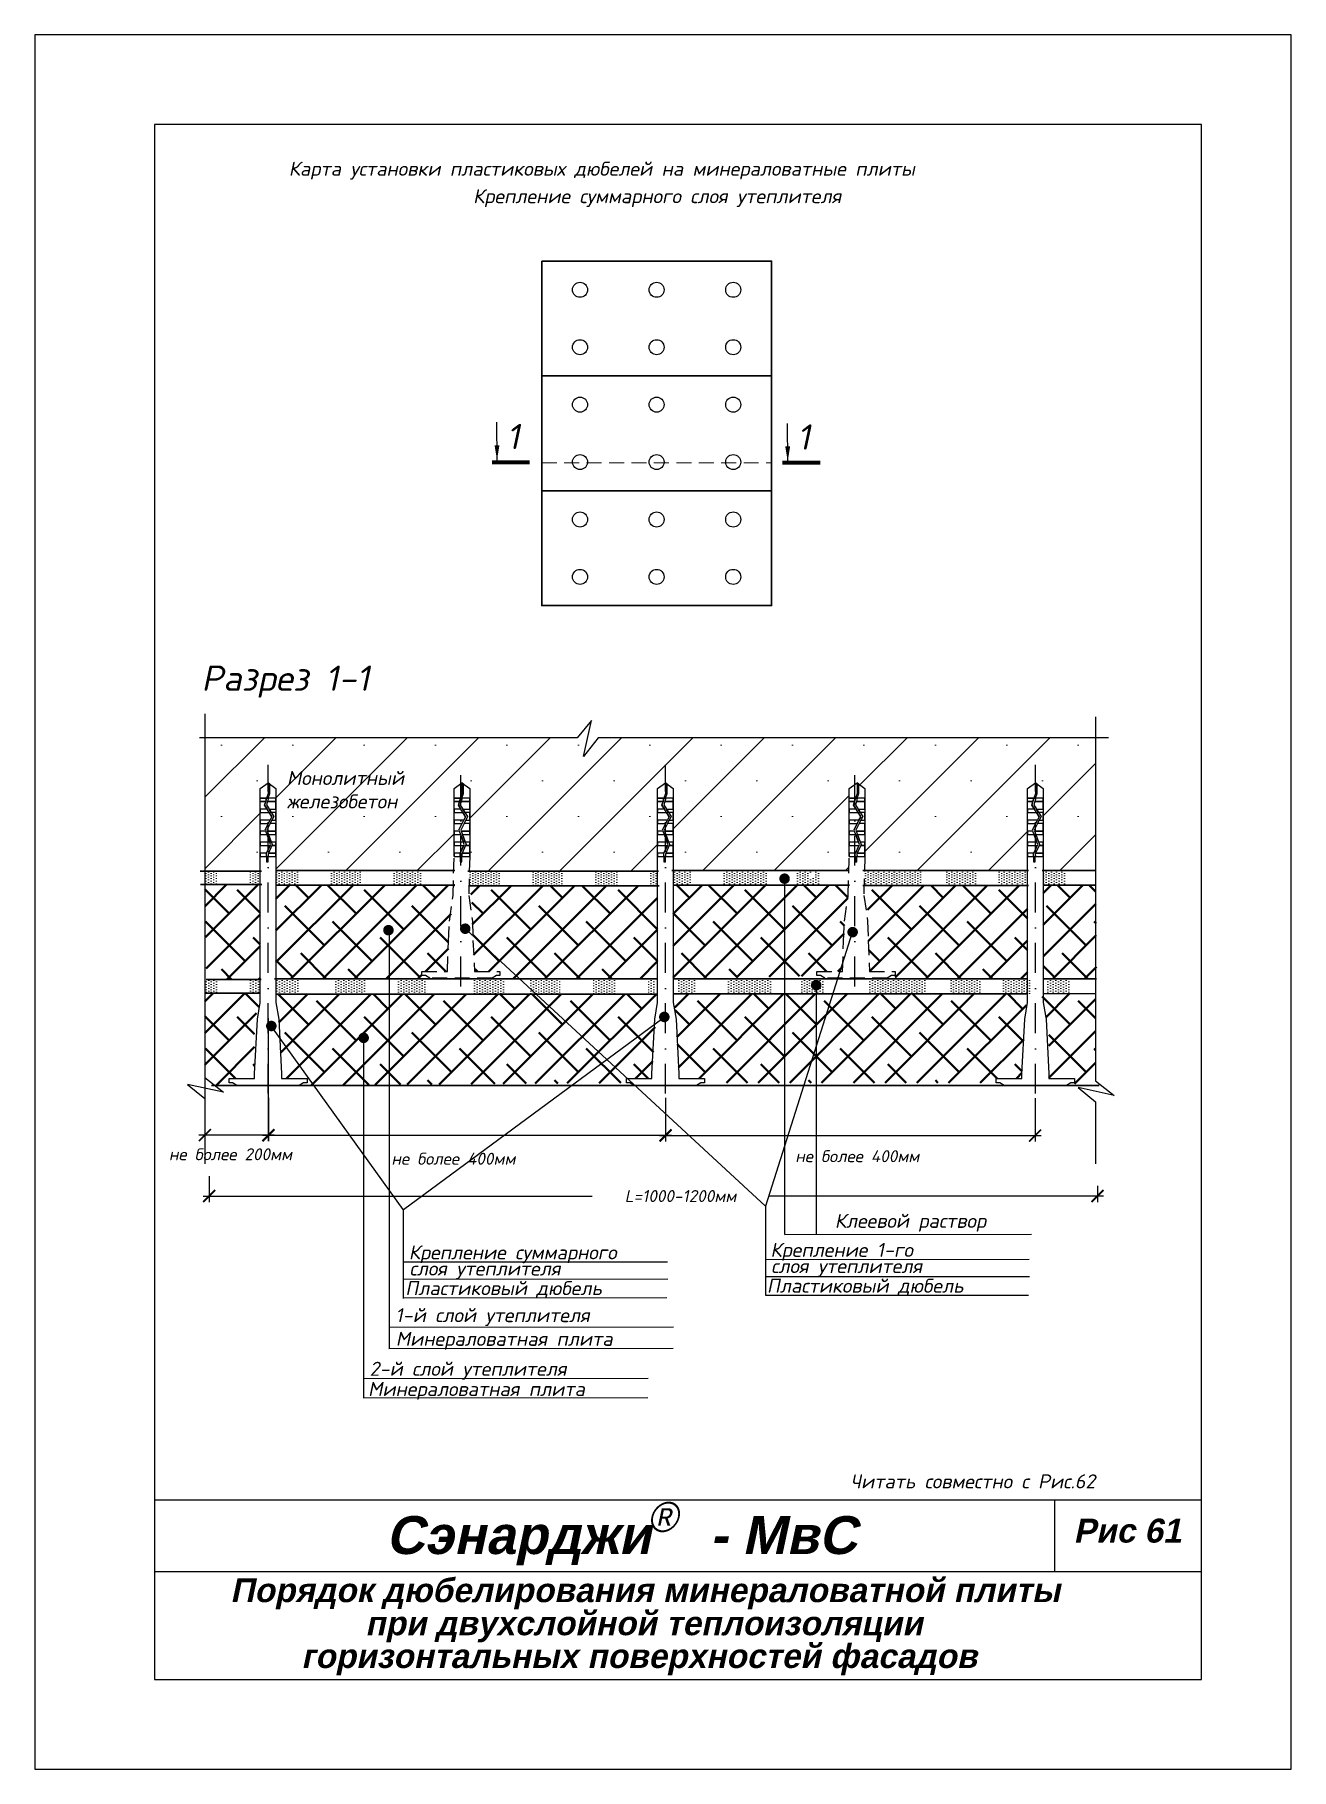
# Model space of a CAD drawing. Header units: inches. Extents: x 47 to 4151, y -1120 to 1902.
# Drawn here: x 52.3 to 262.3, y -418.8 to -128.8 of the extents above; entities that cross this region are included whole.
import ezdxf

# ---------------------------------------------------------------- set-up
doc = ezdxf.new("R2010")
doc.units = ezdxf.units.IN
doc.header["$LTSCALE"] = 10
doc.header["$MEASUREMENT"] = 0
doc.linetypes.add('DASHDOT', pattern=[1, 0.5, -0.25, 0, -0.25])
doc.linetypes.add('HIDDEN', pattern=[0.375, 0.25, -0.125])
doc.layers.add('dim', color=160, linetype='Continuous', lineweight=15)
doc.layers.add('Layer1', color=108, linetype='Continuous', lineweight=30)
for name, color, linetype in [('DUBEL', 142, 'Continuous'), ('hatch', 240, 'Continuous'), ('ndp', 242, 'Continuous'), ('ramka', 248, 'Continuous'), ('Плиты верх', 96, 'Continuous')]:
    doc.layers.add(name, color=color, linetype=linetype)
doc.layers.add('list', color=5, linetype='Continuous', plot=False)
doc.styles.add('ndp', font='ARIALBD.TTF', dxfattribs={"oblique": 12})
doc.styles.add('style2', font='romans.shx', dxfattribs={"oblique": 12})
doc.dimstyles.new('1', dxfattribs={"dimtxt": 2, "dimasz": 2, "dimexe": 1, "dimexo": 0.7, "dimgap": 2, "dimtad": 0, "dimtih": 1, "dimtoh": 1, "dimdec": 4, "dimzin": 0, "dimdsep": 46, "dimtxsty": 'style2', "dimblk": 'ARCHTICK', "dimcen": 1.5, "dimdle": 1, "dimadec": 0, "dimazin": 0, "dimtfac": 1, "dimtdec": 4, "dimtofl": 0, "dimtmove": 0, "dimatfit": 2, "dimldrblk": 'DOTSMALL', "dimfxl": 1, "dimtolj": 1, "dimtzin": 0, "dimarcsym": 0})
doc.dimstyles.new('JIS', dxfattribs={"dimtxt": 2.5, "dimasz": 2.5, "dimexe": 1, "dimexo": 1, "dimgap": 0, "dimtad": 1, "dimdec": 4, "dimdsep": 46, "dimtxsty": 'Standard', "dimcen": 0, "dimadec": 0, "dimazin": 0, "dimtfac": 1, "dimtdec": 4, "dimtix": 1, "dimtmove": 0, "dimatfit": 3, "dimfxl": 1, "dimtolj": 1, "dimtzin": 0, "dimarcsym": 0})
pattern_1 = [(90, (2e-14, 319.18266), (-0.4375, 0.21875), [0, -0.4375])]
pattern_2 = [(90, (0.7237, 301.04426), (-0.4375, 0.21875), [0, -0.4375])]

msp = doc.modelspace()

# ---------------------------------------------------------------- texts
at = {"layer": 'ndp', "oblique": 12}
for s, height, style, p in [('Карта установки пластиковых дюбелей на минераловатные плиты', 2.34619952, 'style2', (94.788108, -152.400997)), ('Крепление суммарного слоя утеплителя', 2.34619952, 'style2', (125.592724, -156.999244)), ('Монолитный', 2.3461995, 'style2', (94.480143, -254.261453)), ('железобетон', 2.34619952, 'style2', (94.480143, -258.177592)), ('Клеевой раствор', 2.34619952, 'style2', (186.042796, -328.300389)), ('Крепление суммарного ', 2.34619952, 'style2', (114.846895, -333.566513)), ('Крепление 1-го ', 2.34619952, 'style2', (175.280225, -333.153557)), ('слоя утеплителя', 2.34619952, 'style2', (114.973053, -336.272495)), ('слоя утеплителя', 2.34619952, 'style2', (175.406382, -335.859538)), ('Пластиковый дюбель', 2.34619952, 'style2', (114.263549, -339.552475)), ('Пластиковый дюбель', 2.34619952, 'style2', (174.696879, -339.139518)), ('1-й слой утеплителя', 2.34619952, 'style2', (112.623437, -344.068152)), ('Минераловатная плита', 2.34619952, 'style2', (112.673869, -348.026158)), ('2-й слой утеплителя', 2.34619952, 'style2', (108.310884, -353.034075)), ('Минераловатная плита', 2.34619952, 'style2', (108.041073, -356.411517)), ('Читать совместно с Рис.62', 2.34619952, 'style2', (188.641986, -371.853601)), ('Сэнарджи    - МвС', 6.33260053, 'ndp', (111.055759, -382.831318)), ('Рис 61', 4, 'ndp', (225.949077, -380.920021)), ('Порядок дюбелирования минераловатной плиты ', 4, 'ndp', (85.018788, -390.874626)), ('при двухслойной теплоизоляции', 4, 'ndp', (107.56423, -396.405213)), (' горизонтальных поверхностей фасадов', 4, 'ndp', (95.317208, -401.883775))]:
    msp.add_text(s, height=height, dxfattribs=dict(at, style=style)).set_placement(p)
at = {"layer": 'ndp', "insert": (154.769651, -374.141239), "char_height": 5, "attachment_point": 1, "style": 'style2'}
msp.add_mtext('{\\fCentury Gothic|b0|i0|c204|p32;®}', dxfattribs=at)
at = {"layer": 'Плиты верх', "lineweight": 35, "style": 'style2', "oblique": 12}
for s, height, p in [('1', 4.225317, (131.18357, -198.116376)), ('1', 4.225317, (179.736152, -198.19487)), ('Разрез 1-1', 4.2253172, (80.18857, -238.516616))]:
    msp.add_text(s, height=height, dxfattribs=at).set_placement(p)

# ---------------------------------------------------------------- blocks, each defined once
blk = doc.blocks.new('_ArchTick')
at = {"layer": 'DUBEL', "color": 0, "const_width": 0.15}
blk.add_lwpolyline([(-0.5, -0.5), (0.5, 0.5)], dxfattribs=at)
blk = doc.blocks.new('*D339')
at = {"layer": 'Defpoints', "color": 0, "lineweight": 40}
for p in [(80.78, -290.52), (91.37, -292.54), (80.78, -312.8)]:
    blk.add_point(p, dxfattribs=at)
at = {"layer": 'dim', "color": 0, "lineweight": -2}
for p, q in [((80.78, -291.22), (80.78, -313.8)), ((91.37, -293.24), (91.37, -313.8)), ((92.37, -312.8), (79.78, -312.8))]:
    blk.add_line(p, q, dxfattribs=at)
at = {"layer": 'dim', "color": 0, "lineweight": -2, "xscale": 2, "yscale": 2, "zscale": 2, "rotation": 180}
blk.add_blockref('_ArchTick', (80.78, -312.8), dxfattribs=at)
at = {"layer": 'dim', "color": 0, "lineweight": -2, "xscale": 2, "yscale": 2, "zscale": 2}
blk.add_blockref('_ArchTick', (91.37, -312.8), dxfattribs=at)
at = {"layer": 'dim', "color": 0, "insert": (85.06, -316), "char_height": 2, "attachment_point": 5, "style": 'style2'}
blk.add_mtext('\\A1;{\\fRomanS|b0|i0|c204|p2;не более 200мм}', dxfattribs=at)
blk = doc.blocks.new('_DotSmall')
at = {"layer": 'DUBEL', "color": 0, "const_width": 0.5}
blk.add_lwpolyline([(-0.0625, 0, 1), (0.0625, 0, 1)], format="xyb", close=True, dxfattribs=at)
blk = doc.blocks.new('*D340')
at = {"layer": 'Defpoints', "color": 0}
for p in [(157.77, -305.91), (219.52, -305.91), (219.52, -312.87)]:
    blk.add_point(p, dxfattribs=at)
at = {"layer": 'dim', "color": 0, "lineweight": -2}
for p, q in [((157.77, -306.61), (157.77, -313.87)), ((219.52, -306.61), (219.52, -313.87)), ((156.77, -312.87), (220.52, -312.87))]:
    blk.add_line(p, q, dxfattribs=at)
at = {"layer": 'dim', "color": 0, "lineweight": -2, "xscale": 2, "yscale": 2, "zscale": 2, "rotation": 180}
blk.add_blockref('_ArchTick', (157.77, -312.87), dxfattribs=at)
at = {"layer": 'dim', "color": 0, "lineweight": -2, "xscale": 2, "yscale": 2, "zscale": 2}
blk.add_blockref('_ArchTick', (219.52, -312.87), dxfattribs=at)
at = {"layer": 'dim', "color": 0, "insert": (189.81, -316.32), "char_height": 2, "attachment_point": 5, "style": 'style2'}
blk.add_mtext('\\A1;{\\fRomanS|b0|i0|c204|p2;не более 400мм}', dxfattribs=at)
blk = doc.blocks.new('*D341')
at = {"layer": 'Defpoints', "color": 0}
for p in [(91.41, -305.86), (157.75, -305.86), (157.75, -312.82)]:
    blk.add_point(p, dxfattribs=at)
at = {"layer": 'dim', "color": 0, "lineweight": -2}
for p, q in [((91.41, -306.56), (91.41, -313.82)), ((157.75, -306.56), (157.75, -313.82)), ((90.41, -312.82), (158.75, -312.82))]:
    blk.add_line(p, q, dxfattribs=at)
at = {"layer": 'dim', "color": 0, "lineweight": -2, "xscale": 2, "yscale": 2, "zscale": 2, "rotation": 180}
blk.add_blockref('_ArchTick', (91.41, -312.82), dxfattribs=at)
at = {"layer": 'dim', "color": 0, "lineweight": -2, "xscale": 2, "yscale": 2, "zscale": 2}
blk.add_blockref('_ArchTick', (157.75, -312.82), dxfattribs=at)
at = {"layer": 'dim', "color": 0, "insert": (122.32, -316.74), "char_height": 2, "attachment_point": 5, "style": 'style2'}
blk.add_mtext('\\A1;{\\fRomanS|b0|i0|c204|p2;не более 400мм}', dxfattribs=at)
blk = doc.blocks.new('*D342')
at = {"layer": 'Defpoints', "color": 0}
for p in [(81.49, -318.97), (229.94, -320.6), (229.94, -322.98)]:
    blk.add_point(p, dxfattribs=at)
at = {"layer": 'dim', "color": 0, "lineweight": -2}
for p, q in [((81.49, -319.67), (81.49, -323.98)), ((229.94, -321.3), (229.94, -323.98)), ((80.49, -322.98), (145.49, -322.98)), ((230.94, -322.98), (175.05, -322.98))]:
    blk.add_line(p, q, dxfattribs=at)
at = {"layer": 'dim', "color": 0, "lineweight": -2, "xscale": 2, "yscale": 2, "zscale": 2, "rotation": 180}
blk.add_blockref('_ArchTick', (81.49, -322.98), dxfattribs=at)
at = {"layer": 'dim', "color": 0, "lineweight": -2, "xscale": 2, "yscale": 2, "zscale": 2}
blk.add_blockref('_ArchTick', (229.94, -322.98), dxfattribs=at)
at = {"layer": 'dim', "color": 0, "insert": (160.27, -322.98), "char_height": 2, "attachment_point": 5, "style": 'style2'}
blk.add_mtext('\\A1;L=1000-1200{\\fRomanS|b0|i0|c204|p2;мм}', dxfattribs=at)

# ---------------------------------------------------------------- dimensions: what is measured, and where the dimension line sits
at = {"layer": 'dim'}
dim = msp.add_linear_dim(base=(80.779964, -312.79613), p1=(91.37185, -292.535222), p2=(80.779964, -290.517675), angle=180, text='{\\fRomanS|b0|i0|c204|p2;не более 200мм}', dimstyle='1', override={"dimtmove": 2}, dxfattribs=at)
dim.commit()
dim.dimension.update_dxf_attribs({"geometry": '*D339', "text_midpoint": (85.063907, -315.999027), "dimtype": 160})
for base, p1, p2, picture, middle in [((157.748855, -312.818157), (91.406643, -305.855735), (157.748855, -305.855735), '*D341', (122.321041, -316.742528)), ((219.515272, -312.870061), (157.773232, -305.907639), (219.515272, -305.907639), '*D340', (189.807909, -316.319385))]:
    dim = msp.add_linear_dim(base=base, p1=p1, p2=p2, text='{\\fRomanS|b0|i0|c204|p2;не более 400мм}', dimstyle='1', override={"dimtmove": 2}, dxfattribs=at)
    dim.commit()
    dim.dimension.update_dxf_attribs({"geometry": picture, "text_midpoint": middle, "dimtype": 160})
dim = msp.add_linear_dim(base=(229.937269, -322.97757), p1=(81.485455, -318.969243), p2=(229.937269, -320.604023), text='L=1000-1200{\\fRomanS|b0|i0|c204|p2;мм}', dimstyle='1', dxfattribs=at)
dim.commit()
dim.dimension.update_dxf_attribs({"geometry": '*D342', "text_midpoint": (160.269731, -322.97757), "dimtype": 160})

# ---------------------------------------------------------------- hatches: boundary and pattern name
at = {"layer": 'dim'}
h = msp.add_hatch(dxfattribs=at)
h.set_pattern_fill('SACNCR', color=1, scale=90, style=0)
h.set_pattern_definition([(45, (2e-14, 319.183), (-5.96621, 5.96621), []), (45, (5.966, 319.183), (-5.96621, 5.96621), [0, -8.4375])])
h.paths.add_polyline_path([(229.6322, -246.365865), (146.529806, -246.365865), (144.075073, -249.480538), (145.387235, -243.479526), (143.015253, -246.365865), (80.779964, -246.365865), (80.779964, -268.652957), (90.043037, -268.652957), (90.043037, -266.21886), (90.043037, -265.673404), (90.043037, -264.379802), (90.043037, -263.834346), (90.043037, -262.540745), (90.043037, -261.995288), (90.043037, -260.701687), (90.043037, -260.156231), (90.043037, -258.862629), (90.043037, -258.317173), (90.043037, -257.023571), (90.043037, -256.478115), (90.043037, -254.849389), (91.383188, -253.883433), (91.383188, -253.935556), (91.623832, -254.109008), (92.651025, -254.849389), (92.651025, -256.478115), (92.651025, -258.317173), (92.651025, -258.862629), (92.651025, -260.156231), (92.651025, -260.701687), (92.651025, -262.540745), (92.651025, -263.834346), (92.651025, -265.673404), (92.651025, -266.21886), (92.651025, -268.582924), (122.362148, -268.582924), (122.424701, -266.21886), (122.424701, -265.673404), (122.424701, -264.379802), (122.424701, -263.834346), (122.424701, -262.540745), (122.424701, -261.995288), (122.424701, -260.701687), (122.424701, -260.156231), (122.424701, -258.862629), (122.424701, -258.317173), (122.424701, -257.023571), (122.424701, -256.478115), (122.424701, -254.849389), (123.728695, -253.909495), (124.005496, -254.109008), (125.032689, -254.849389), (125.032689, -256.478115), (125.032689, -258.317173), (125.032689, -258.862629), (125.032689, -260.156231), (125.032689, -260.701687), (125.032689, -262.540745), (125.032689, -263.834346), (125.032689, -265.673404), (125.032689, -266.21886), (124.971615, -268.652954), (156.442743, -268.652954), (156.442743, -266.21886), (156.442743, -265.673404), (156.442743, -264.379802), (156.442743, -263.834346), (156.442743, -262.540745), (156.442743, -261.995288), (156.442743, -260.701687), (156.442743, -260.156231), (156.442743, -258.862629), (156.442743, -258.317173), (156.442743, -257.023571), (156.442743, -256.478115), (156.442743, -254.849389), (157.746737, -253.909495), (158.023538, -254.109008), (159.050731, -254.849389), (159.050731, -256.478115), (159.050731, -258.317173), (159.050731, -258.862629), (159.050731, -260.156231), (159.050731, -260.701687), (159.050731, -262.540745), (159.050731, -263.834346), (159.050731, -265.673404), (159.050731, -266.21886), (159.050731, -268.582924), (188.398651, -268.582924), (188.461204, -266.21886), (188.461204, -265.673404), (188.461204, -264.379802), (188.461204, -263.834346), (188.461204, -262.540745), (188.461204, -261.995288), (188.461204, -260.701687), (188.461204, -260.156231), (188.461204, -258.862629), (188.461204, -258.317173), (188.461204, -257.023571), (188.461204, -256.478115), (188.461204, -254.849389), (189.765197, -253.909495), (190.041999, -254.109008), (191.069191, -254.849389), (191.069191, -256.478115), (191.069191, -258.317173), (191.069191, -258.862629), (191.069191, -260.156231), (191.069191, -260.701687), (191.069191, -262.540745), (191.069191, -263.834346), (191.069191, -265.673404), (191.069191, -266.21886), (191.01053, -268.556803), (218.269492, -268.556803), (218.269492, -266.21886), (218.269492, -265.673404), (218.269492, -264.379802), (218.269492, -263.834346), (218.269492, -262.540745), (218.269492, -261.995288), (218.269492, -260.701687), (218.269492, -260.156231), (218.269492, -258.862629), (218.269492, -258.317173), (218.269492, -257.023571), (218.269492, -256.478115), (218.269492, -254.849389), (219.573486, -253.909495), (219.850287, -254.109008), (220.87748, -254.849389), (220.87748, -256.478115), (220.87748, -258.317173), (220.87748, -258.862629), (220.87748, -260.156231), (220.87748, -260.701687), (220.87748, -262.540745), (220.87748, -263.834346), (220.87748, -265.673404), (220.87748, -266.21886), (220.87748, -268.556807), (229.6322, -268.556807)])
h.paths.add_polyline_path([(93.880642, -258.639467), (118.627461, -258.888817), (119.375511, -255.369518), (94.628692, -255.120168)], flags=24)
h.paths.add_polyline_path([(94.215813, -254.723328), (117.845394, -254.972678), (118.593444, -251.453379), (94.963863, -251.204029)], flags=24)
h = msp.add_hatch(dxfattribs=at)
h.set_pattern_fill('DOTS', color=1, scale=7, angle=90, style=0)
h.set_pattern_definition(pattern_1)
h.paths.add_polyline_path([(83.031818, -268.652957), (80.779964, -268.652957), (80.779964, -270.917493), (83.031818, -270.917493)])
h.paths.add_polyline_path([(90.043037, -268.652957), (88.218133, -268.652957), (88.218133, -270.917493), (90.043037, -270.917493)])
h.paths.add_polyline_path([(96.396598, -268.582924), (92.651025, -268.582924), (92.651025, -270.986204), (96.396598, -270.986204)])
h = msp.add_hatch(dxfattribs=at)
h.set_pattern_fill('DOTS', color=1, scale=7, angle=90, style=0)
h.set_pattern_definition(pattern_1)
h.paths.add_polyline_path([(107.168199, -268.582924), (101.582913, -268.582924), (101.582913, -270.986204), (107.168199, -270.986204)])
h.paths.add_polyline_path([(117.141902, -268.582924), (112.354514, -268.582924), (112.354514, -270.986204), (117.141902, -270.986204)])
h.paths.add_polyline_path([(130.064192, -268.652954), (124.971615, -268.652954), (124.910193, -271.10091), (130.064192, -271.10091)])
h = msp.add_hatch(dxfattribs=at)
h.set_pattern_fill('DOTS', color=1, scale=7, angle=90, style=0)
h.set_pattern_definition(pattern_1)
h.paths.add_polyline_path([(140.636322, -268.652954), (135.250507, -268.652954), (135.250507, -271.10091), (140.636322, -271.10091)])
h.paths.add_polyline_path([(149.837612, -268.652954), (145.822637, -268.652954), (145.822637, -271.10091), (149.837612, -271.10091)])
h.paths.add_polyline_path([(156.442743, -268.652954), (155.023927, -268.652954), (155.023927, -271.10091), (156.442743, -271.10091)])
h = msp.add_hatch(dxfattribs=at)
h.set_pattern_fill('DOTS', color=1, scale=7, angle=90, style=0)
h.set_pattern_definition(pattern_1)
h.paths.add_polyline_path([(162.205009, -268.582924), (159.050731, -268.582924), (159.050731, -271.007347), (162.205009, -271.007347)])
h.paths.add_polyline_path([(174.572405, -268.582924), (167.391324, -268.582924), (167.391324, -271.007347), (174.572405, -271.007347)])
h.paths.add_polyline_path([(182.226088, -269.881673, -0.9063938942), (182.311867, -269.010292, -1), (182.311867, -269.890117, -0.0491011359), (182.226088, -269.881673), (182.226088, -271.007347), (183.349269, -271.007347), (183.349269, -268.582924), (179.75872, -268.582924), (179.75872, -271.007347), (182.226088, -271.007347)])
h.paths.add_polyline_path([(195.317723, -268.556803), (191.01053, -268.556803), (190.947639, -271.063353), (195.317723, -271.063353)])
h.paths.add_polyline_path([(200.504038, -268.556803), (195.317723, -268.556803), (195.317723, -271.063353), (200.504038, -271.063353)])
h = msp.add_hatch(dxfattribs=at)
h.set_pattern_fill('DOTS', color=1, scale=7, angle=90, style=0)
h.set_pattern_definition(pattern_1)
h.paths.add_polyline_path([(224.577179, -268.556807), (220.87748, -268.556807), (220.87748, -270.989644), (224.577179, -270.989644)])
h.paths.add_polyline_path([(218.269492, -268.556803), (213.107409, -268.556803), (213.107409, -271.063353), (218.269492, -271.063353)])
h.paths.add_polyline_path([(209.915802, -268.556803), (204.729488, -268.556803), (204.729488, -271.063353), (209.915802, -271.063353)])
h = msp.add_hatch(dxfattribs=at)
h.set_pattern_fill('DOTS', color=1, scale=7, angle=90, style=0)
h.set_pattern_definition([(90, (0.04474, 301.04426), (-0.4375, 0.21875), [0, -0.4375])])
h.paths.add_polyline_path([(83.076559, -286.791351), (80.824704, -286.791351), (80.824704, -289.055887), (83.076559, -289.055887)])
h.paths.add_polyline_path([(90.087778, -286.791351), (88.262874, -286.791351), (88.262874, -289.055887), (90.087778, -289.055887)])
h.paths.add_polyline_path([(96.441339, -286.721318), (92.695766, -286.721318), (92.695766, -289.124598), (96.441339, -289.124598)])
h = msp.add_hatch(dxfattribs=at)
h.set_pattern_fill('DOTS', color=1, scale=7, angle=90, style=0)
h.set_pattern_definition(pattern_2)
h.paths.add_polyline_path([(107.891895, -286.721318), (102.306609, -286.721318), (102.306609, -289.124598), (107.891895, -289.124598)])
h.paths.add_polyline_path([(117.865598, -286.721318), (113.07821, -286.721318), (113.07821, -289.124598), (117.865598, -289.124598)])
h.paths.add_polyline_path([(130.787889, -286.791348), (125.695311, -286.791348), (125.63389, -289.239304), (130.787889, -289.239304)])
h = msp.add_hatch(dxfattribs=at)
h.set_pattern_fill('DOTS', color=1, scale=7, angle=90, style=0)
h.set_pattern_definition([(90, (-0.37196, 301.04426), (-0.4375, 0.21875), [0, -0.4375])])
h.paths.add_polyline_path([(140.264366, -286.791348), (134.878552, -286.791348), (134.878552, -289.239304), (140.264366, -289.239304)])
h.paths.add_polyline_path([(149.465656, -286.791348), (145.450681, -286.791348), (145.450681, -289.239304), (149.465656, -289.239304)])
h.paths.add_polyline_path([(156.070787, -286.791348), (154.651971, -286.791348), (154.651971, -289.239304), (156.070787, -289.239304)])
h = msp.add_hatch(dxfattribs=at)
h.set_pattern_fill('DOTS', color=1, scale=7, angle=90, style=0)
h.set_pattern_definition(pattern_2)
h.paths.add_polyline_path([(162.928705, -286.721319), (159.774427, -286.721319), (159.774427, -289.145741), (162.928705, -289.145741)])
h.paths.add_polyline_path([(175.296102, -286.721319), (168.11502, -286.721319), (168.11502, -289.145741), (175.296102, -289.145741)])
h.paths.add_polyline_path([(182.949785, -288.020067, -0.9063938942), (183.035563, -287.148686, -1), (183.035563, -288.028511, -0.0491011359), (182.949785, -288.020067), (182.949785, -289.145741), (184.072965, -289.145741), (184.072965, -286.721319), (180.482417, -286.721319), (180.482417, -289.145741), (182.949785, -289.145741)])
h.paths.add_polyline_path([(196.04142, -286.695197), (191.734227, -286.695197), (191.671335, -289.201747), (196.04142, -289.201747)])
h.paths.add_polyline_path([(201.227735, -286.695197), (196.04142, -286.695197), (196.04142, -289.201747), (201.227735, -289.201747)])
h = msp.add_hatch(dxfattribs=at)
h.set_pattern_fill('DOTS', color=1, scale=7, angle=90, style=0)
h.set_pattern_definition(pattern_2)
h.paths.add_polyline_path([(225.300876, -286.695201), (221.601176, -286.695201), (221.601176, -289.128038), (225.300876, -289.128038)])
h.paths.add_polyline_path([(218.993188, -286.695197), (213.831105, -286.695197), (213.831105, -289.201747), (218.993188, -289.201747)])
h.paths.add_polyline_path([(210.639499, -286.695197), (205.453184, -286.695197), (205.453184, -289.201747), (210.639499, -289.201747)])
at = {"layer": 'Плиты верх', "lineweight": 40}
h = msp.add_hatch(dxfattribs=at)
h.set_pattern_fill('ANSI38', color=1, scale=30, style=0)
h.paths.add_polyline_path([(159.050731, -271.007347), (188.334501, -271.007347), (188.289112, -272.722716), (187.678379, -277.047955), (187.397112, -283.92988), (187.348411, -285.422369), (183.072346, -285.422369), (183.072346, -286.136973), (159.050731, -286.667032)])
h.paths.add_polyline_path([(124.910193, -271.10091), (156.442743, -271.10091), (156.442743, -286.667032), (130.095624, -286.667032), (130.095624, -285.422369), (125.819558, -285.422369), (125.416536, -276.425543), (125.416536, -273.582755)])
h.paths.add_polyline_path([(92.651025, -270.986204), (122.536239, -270.986204), (122.25261, -272.722716), (121.47487, -280.428268), (121.47487, -285.422369), (117.035843, -285.422369), (117.035843, -286.136973), (117.035843, -286.667032), (92.651025, -286.667032)])
h.paths.add_polyline_path([(80.779964, -270.917493), (90.043037, -270.917493), (90.043037, -286.772253), (81.002447, -286.772253)])
h.paths.add_polyline_path([(82.445171, -304.488777), (84.817141, -304.04798), (84.817141, -303.333376), (89.093206, -303.333376), (89.093206, -293.398556), (90.043037, -290.624702), (90.043037, -289.055887), (80.779964, -289.055887), (80.779964, -303.176396)])
h.paths.add_polyline_path([(92.651025, -289.239304), (156.442743, -289.239304), (155.492912, -302.53811), (155.492912, -303.333376), (151.216846, -303.333376), (151.216846, -304.04798), (97.876921, -304.488777), (97.876921, -303.333376), (93.600856, -303.333376), (93.123914, -293.398556), (92.651025, -290.624702)])
h.paths.add_polyline_path([(159.050731, -289.201747), (218.269492, -289.201747), (217.796603, -293.398556), (217.278161, -303.333376), (213.043596, -303.333376), (213.043596, -304.04798), (164.276627, -304.04798), (164.276627, -303.333376), (160.000562, -303.333376), (159.52362, -293.398556)])
h.paths.add_polyline_path([(190.947639, -271.063353), (218.269492, -271.063353), (218.269492, -286.647747), (196.132126, -286.654956), (196.132126, -285.422369), (191.856061, -285.422369), (191.542081, -277.029979), (191.542081, -273.977934)])
h.paths.add_polyline_path([(220.858703, -270.989644), (229.6322, -270.989644), (229.804229, -286.647747), (220.933899, -286.647747)])
edge = h.paths.add_edge_path()
edge.add_line((220.87748, -289.201747), (229.6322, -289.201747))
edge.add_line((229.6322, -289.201747), (229.6322, -304.488777))
edge.add_line((229.6322, -304.488777), (226.103376, -304.488777))
edge.add_line((226.103376, -304.488777), (226.103376, -303.333376))
edge.add_line((226.103376, -303.333376), (221.827311, -303.333376))
edge.add_line((221.827311, -303.333376), (221.827311, -296.127239))
edge.add_line((221.827311, -296.127239), (220.87748, -290.624702))
edge.add_line((220.87748, -290.624702), (220.632179, -289.203635))

# ---------------------------------------------------------------- linework, layer by layer
at = {"lineweight": 80, "ltscale": 0.25}
for points in [[(135.055861, -200.349092), (128.774499, -200.349092)], [(183.608443, -200.427585), (177.327082, -200.427585)]]:
    msp.add_lwpolyline(points, dxfattribs=at)
at = {"layer": 'dim', "color": 1, "linetype": 'HIDDEN'}
msp.add_line((137.076913, -200.39032), (175.406969, -200.39032), dxfattribs=at)
at = {"layer": 'DUBEL', "linetype": 'DASHDOT'}
for p, q in [((91.383188, -305.855735), (91.383188, -250.890711)), ((123.565733, -287.944729), (123.565733, -251.394884)), ((157.746737, -305.855735), (157.746737, -250.890711)), ((189.405806, -287.944729), (189.405806, -251.394884)), ((219.573486, -305.855735), (219.573486, -250.890711))]:
    msp.add_line(p, q, dxfattribs=at)
at = {"layer": 'DUBEL'}
for points in [[(93.600856, -302.53811), (93.600856, -303.333376), (97.876921, -303.333376), (97.876921, -304.04798), (97.287781, -304.04798), (96.558261, -304.488777), (86.135801, -304.488777), (85.406281, -304.04798), (84.817141, -304.04798), (84.817141, -303.333376), (89.093206, -303.333376), (89.093206, -302.53811), (89.570148, -293.398556), (90.043037, -290.624702), (90.043037, -266.21886), (91.056615, -266.21886), (91.056615, -267.122141), (91.333416, -267.122141), (91.333416, -266.21886), (91.056615, -266.21886), (92.651025, -266.21886), (92.651025, -265.673404), (91.388821, -265.673404), (91.333416, -265.797021), (91.347031, -266.21886), (91.056615, -266.21886), (91.056615, -265.737827), (91.085489, -265.673404), (90.043037, -265.673404), (90.043037, -266.21886), (90.043037, -264.379802), (91.665275, -264.379802), (91.085489, -265.673404), (91.747959, -264.195321), (91.615614, -263.834346), (90.043037, -263.834346), (90.043037, -264.379802), (90.043037, -262.540745), (91.141339, -262.540745), (91.615614, -263.834346), (90.941358, -261.995288), (90.043037, -261.995288), (90.043037, -262.540745), (90.043037, -260.701687), (91.347031, -260.701687), (90.858028, -261.768004), (91.674338, -260.156231), (90.043037, -260.156231), (90.043037, -260.701687), (90.043037, -258.862629), (91.347031, -258.862629), (91.537378, -258.862629), (91.973261, -259.56602), (91.674338, -260.156231), (91.973261, -259.56602), (91.199365, -258.317173), (90.043037, -258.317173), (90.043037, -258.862629), (90.043037, -257.023571), (90.943991, -257.023571), (90.767603, -257.620432), (91.199365, -258.317173), (90.767603, -257.620432), (90.943991, -257.023571), (90.043037, -257.023571), (90.043037, -256.478115), (91.105187, -256.478115), (90.943991, -257.023571), (91.105187, -256.478115), (90.043037, -256.478115), (90.043037, -254.849389), (91.347031, -253.909495), (91.347031, -255.659762), (91.105187, -256.478115), (91.347031, -256.478115), (91.623832, -255.699807), (91.623832, -254.109008), (91.347031, -253.909495), (92.651025, -254.849389), (92.651025, -256.478115), (91.393823, -256.478115), (91.232627, -257.023571), (92.651025, -257.023571), (91.347031, -257.023571), (91.232627, -257.023571), (91.068188, -257.579999), (91.525006, -258.317173), (92.651025, -258.317173), (92.651025, -256.478115), (92.651025, -258.862629), (91.863018, -258.862629), (91.525006, -258.317173), (92.290448, -259.552378), (91.984616, -260.156231), (92.651025, -260.156231), (92.651025, -258.862629), (92.651025, -260.701687), (91.708361, -260.701687), (91.984616, -260.156231), (91.159338, -261.78571), (91.436158, -262.540745), (92.651025, -262.540745), (92.651025, -260.701687), (92.651025, -261.995288), (91.347031, -261.995288), (91.236176, -261.995288), (92.651025, -261.995288), (92.651025, -263.834346), (91.910433, -263.834346), (91.436158, -262.540745), (92.046608, -264.205769), (91.968607, -264.379802), (92.651025, -264.379802), (91.968607, -264.379802), (91.388821, -265.673404), (92.651025, -265.673404), (92.651025, -263.834346), (92.651025, -266.21886), (92.651025, -290.624702), (93.123914, -293.398556), (93.600856, -302.53811)], [(160.000562, -302.53811), (160.000562, -303.333376), (164.276627, -303.333376), (164.276627, -304.04798), (163.687486, -304.04798), (162.957967, -304.488777), (152.535506, -304.488777), (151.805987, -304.04798), (151.216846, -304.04798), (151.216846, -303.333376), (155.492912, -303.333376), (155.492912, -302.53811), (155.969854, -293.398556), (156.442743, -290.624702), (156.442743, -266.21886), (157.456321, -266.21886), (157.456321, -267.122141), (157.733122, -267.122141), (157.733122, -266.21886), (157.456321, -266.21886), (159.050731, -266.21886), (159.050731, -265.673404), (157.788527, -265.673404), (157.733122, -265.797021), (157.746737, -266.21886), (157.456321, -266.21886), (157.456321, -265.737827), (157.485195, -265.673404), (156.442743, -265.673404), (156.442743, -266.21886), (156.442743, -264.379802), (158.064981, -264.379802), (157.485195, -265.673404), (158.147665, -264.195321), (158.01532, -263.834346), (156.442743, -263.834346), (156.442743, -264.379802), (156.442743, -262.540745), (157.541045, -262.540745), (158.01532, -263.834346), (157.341063, -261.995288), (156.442743, -261.995288), (156.442743, -262.540745), (156.442743, -260.701687), (157.746737, -260.701687), (157.257734, -261.768004), (158.074044, -260.156231), (156.442743, -260.156231), (156.442743, -260.701687), (156.442743, -258.862629), (157.746737, -258.862629), (157.937083, -258.862629), (158.372966, -259.56602), (158.074044, -260.156231), (158.372966, -259.56602), (157.599071, -258.317173), (156.442743, -258.317173), (156.442743, -258.862629), (156.442743, -257.023571), (157.343697, -257.023571), (157.167309, -257.620432), (157.599071, -258.317173), (157.167309, -257.620432), (157.343697, -257.023571), (156.442743, -257.023571), (156.442743, -256.478115), (157.504893, -256.478115), (157.343697, -257.023571), (157.504893, -256.478115), (156.442743, -256.478115), (156.442743, -254.849389), (157.746737, -253.909495), (157.746737, -255.659762), (157.504893, -256.478115), (157.746737, -256.478115), (158.023538, -255.699807), (158.023538, -254.109008), (157.746737, -253.909495), (159.050731, -254.849389), (159.050731, -256.478115), (157.793529, -256.478115), (157.632333, -257.023571), (159.050731, -257.023571), (157.746737, -257.023571), (157.632333, -257.023571), (157.467894, -257.579999), (157.924711, -258.317173), (159.050731, -258.317173), (159.050731, -256.478115), (159.050731, -258.862629), (158.262724, -258.862629), (157.924711, -258.317173), (158.690153, -259.552378), (158.384322, -260.156231), (159.050731, -260.156231), (159.050731, -258.862629), (159.050731, -260.701687), (158.108066, -260.701687), (158.384322, -260.156231), (157.559044, -261.78571), (157.835864, -262.540745), (159.050731, -262.540745), (159.050731, -260.701687), (159.050731, -261.995288), (157.746737, -261.995288), (157.635882, -261.995288), (159.050731, -261.995288), (159.050731, -263.834346), (158.310139, -263.834346), (157.835864, -262.540745), (158.446314, -264.205769), (158.368313, -264.379802), (159.050731, -264.379802), (158.368313, -264.379802), (157.788527, -265.673404), (159.050731, -265.673404), (159.050731, -263.834346), (159.050731, -266.21886), (159.050731, -290.624702), (159.52362, -293.398556), (160.000562, -302.53811)], [(221.827311, -302.53811), (221.827311, -303.333376), (226.103376, -303.333376), (226.103376, -304.04798), (225.514235, -304.04798), (224.784716, -304.488777), (214.362255, -304.488777), (213.632736, -304.04798), (213.043596, -304.04798), (213.043596, -303.333376), (217.319661, -303.333376), (217.319661, -302.53811), (217.796603, -293.398556), (218.269492, -290.624702), (218.269492, -266.21886), (219.28307, -266.21886), (219.28307, -267.122141), (219.559871, -267.122141), (219.559871, -266.21886), (219.28307, -266.21886), (220.87748, -266.21886), (220.87748, -265.673404), (219.615276, -265.673404), (219.559871, -265.797021), (219.573486, -266.21886), (219.28307, -266.21886), (219.28307, -265.737827), (219.311944, -265.673404), (218.269492, -265.673404), (218.269492, -266.21886), (218.269492, -264.379802), (219.89173, -264.379802), (219.311944, -265.673404), (219.974414, -264.195321), (219.842069, -263.834346), (218.269492, -263.834346), (218.269492, -264.379802), (218.269492, -262.540745), (219.367794, -262.540745), (219.842069, -263.834346), (219.167812, -261.995288), (218.269492, -261.995288), (218.269492, -262.540745), (218.269492, -260.701687), (219.573486, -260.701687), (219.084483, -261.768004), (219.900793, -260.156231), (218.269492, -260.156231), (218.269492, -260.701687), (218.269492, -258.862629), (219.573486, -258.862629), (219.763833, -258.862629), (220.199715, -259.56602), (219.900793, -260.156231), (220.199715, -259.56602), (219.42582, -258.317173), (218.269492, -258.317173), (218.269492, -258.862629), (218.269492, -257.023571), (219.170446, -257.023571), (218.994058, -257.620432), (219.42582, -258.317173), (218.994058, -257.620432), (219.170446, -257.023571), (218.269492, -257.023571), (218.269492, -256.478115), (219.331642, -256.478115), (219.170446, -257.023571), (219.331642, -256.478115), (218.269492, -256.478115), (218.269492, -254.849389), (219.573486, -253.909495), (219.573486, -255.659762), (219.331642, -256.478115), (219.573486, -256.478115), (219.850287, -255.699807), (219.850287, -254.109008), (219.573486, -253.909495), (220.87748, -254.849389), (220.87748, -256.478115), (219.620278, -256.478115), (219.459082, -257.023571), (220.87748, -257.023571), (219.573486, -257.023571), (219.459082, -257.023571), (219.294643, -257.579999), (219.751461, -258.317173), (220.87748, -258.317173), (220.87748, -256.478115), (220.87748, -258.862629), (220.089473, -258.862629), (219.751461, -258.317173), (220.516903, -259.552378), (220.211071, -260.156231), (220.87748, -260.156231), (220.87748, -258.862629), (220.87748, -260.701687), (219.934816, -260.701687), (220.211071, -260.156231), (219.385793, -261.78571), (219.662613, -262.540745), (220.87748, -262.540745), (220.87748, -260.701687), (220.87748, -261.995288), (219.573486, -261.995288), (219.462631, -261.995288), (220.87748, -261.995288), (220.87748, -263.834346), (220.136888, -263.834346), (219.662613, -262.540745), (220.273063, -264.205769), (220.195062, -264.379802), (220.87748, -264.379802), (220.195062, -264.379802), (219.615276, -265.673404), (220.87748, -265.673404), (220.87748, -263.834346), (220.87748, -266.21886), (220.87748, -290.624702), (221.350369, -293.398556), (221.827311, -302.53811)]]:
    msp.add_lwpolyline(points, close=True, dxfattribs=at)
at = {"layer": 'DUBEL', "linetype": 'HIDDEN'}
for points in [[(125.587418, -280.240211), (125.819558, -285.422369), (130.095624, -285.422369), (130.095624, -286.136973), (129.506483, -286.136973), (128.776964, -286.57777), (118.354503, -286.57777), (117.624984, -286.136973), (117.035843, -286.136973), (117.035843, -285.422369), (121.311909, -285.422369), (121.47487, -280.428268), (121.641876, -277.047955), (122.25261, -272.722716), (122.424701, -266.21886), (123.438279, -266.21886), (123.438279, -267.122141), (123.71508, -267.122141), (123.71508, -266.21886), (123.438279, -266.21886), (125.032689, -266.21886), (125.032689, -265.673404), (123.770485, -265.673404), (123.71508, -265.797021), (123.728695, -266.21886), (123.438279, -266.21886), (123.438279, -265.737827), (123.467153, -265.673404), (122.424701, -265.673404), (122.424701, -266.21886), (122.424701, -264.379802), (124.046939, -264.379802), (123.467153, -265.673404), (124.129623, -264.195321), (123.997278, -263.834346), (122.424701, -263.834346), (122.424701, -264.379802), (122.424701, -262.540745), (123.523003, -262.540745), (123.997278, -263.834346), (123.323021, -261.995288), (122.424701, -261.995288), (122.424701, -262.540745), (122.424701, -260.701687), (123.728695, -260.701687), (123.239692, -261.768004), (124.056002, -260.156231), (122.424701, -260.156231), (122.424701, -260.701687), (122.424701, -258.862629), (123.728695, -258.862629), (123.919041, -258.862629), (124.354924, -259.56602), (124.056002, -260.156231), (124.354924, -259.56602), (123.581029, -258.317173), (122.424701, -258.317173), (122.424701, -258.862629), (122.424701, -257.023571), (123.325655, -257.023571), (123.149267, -257.620432), (123.581029, -258.317173), (123.149267, -257.620432), (123.325655, -257.023571), (122.424701, -257.023571), (122.424701, -256.478115), (123.486851, -256.478115), (123.325655, -257.023571), (123.486851, -256.478115), (122.424701, -256.478115), (122.424701, -254.849389), (123.728695, -253.909495), (123.728695, -255.659762), (123.486851, -256.478115), (123.728695, -256.478115), (124.005496, -255.699807), (124.005496, -254.109008), (123.728695, -253.909495), (125.032689, -254.849389), (125.032689, -256.478115), (123.775487, -256.478115), (123.61429, -257.023571), (125.032689, -257.023571), (123.728695, -257.023571), (123.61429, -257.023571), (123.449852, -257.579999), (123.906669, -258.317173), (125.032689, -258.317173), (125.032689, -256.478115), (125.032689, -258.862629), (124.244682, -258.862629), (123.906669, -258.317173), (124.672111, -259.552378), (124.36628, -260.156231), (125.032689, -260.156231), (125.032689, -258.862629), (125.032689, -260.701687), (124.090024, -260.701687), (124.36628, -260.156231), (123.541002, -261.78571), (123.817822, -262.540745), (125.032689, -262.540745), (125.032689, -260.701687), (125.032689, -261.995288), (123.728695, -261.995288), (123.61784, -261.995288), (125.032689, -261.995288), (125.032689, -263.834346), (124.292097, -263.834346), (123.817822, -262.540745), (124.428272, -264.205769), (124.350271, -264.379802), (125.032689, -264.379802), (124.350271, -264.379802), (123.770485, -265.673404), (125.032689, -265.673404), (125.032689, -263.834346), (125.032689, -266.21886), (124.869727, -272.713695), (125.505578, -277.029979), (125.587418, -280.240211)], [(191.623921, -280.240211), (191.856061, -285.422369), (196.132126, -285.422369), (196.132126, -286.136973), (195.542986, -286.136973), (194.813467, -286.57777), (184.391006, -286.57777), (183.661487, -286.136973), (183.072346, -286.136973), (183.072346, -285.422369), (187.348411, -285.422369), (187.511373, -280.428268), (187.678379, -277.047955), (188.289112, -272.722716), (188.461204, -266.21886), (189.474781, -266.21886), (189.474781, -267.122141), (189.751583, -267.122141), (189.751583, -266.21886), (189.474781, -266.21886), (191.069191, -266.21886), (191.069191, -265.673404), (189.806987, -265.673404), (189.751583, -265.797021), (189.765197, -266.21886), (189.474781, -266.21886), (189.474781, -265.737827), (189.503655, -265.673404), (188.461204, -265.673404), (188.461204, -266.21886), (188.461204, -264.379802), (190.083442, -264.379802), (189.503655, -265.673404), (190.166125, -264.195321), (190.033781, -263.834346), (188.461204, -263.834346), (188.461204, -264.379802), (188.461204, -262.540745), (189.559505, -262.540745), (190.033781, -263.834346), (189.359524, -261.995288), (188.461204, -261.995288), (188.461204, -262.540745), (188.461204, -260.701687), (189.765197, -260.701687), (189.276194, -261.768004), (190.092505, -260.156231), (188.461204, -260.156231), (188.461204, -260.701687), (188.461204, -258.862629), (189.765197, -258.862629), (189.955544, -258.862629), (190.391427, -259.56602), (190.092505, -260.156231), (190.391427, -259.56602), (189.617532, -258.317173), (188.461204, -258.317173), (188.461204, -258.862629), (188.461204, -257.023571), (189.362157, -257.023571), (189.18577, -257.620432), (189.617532, -258.317173), (189.18577, -257.620432), (189.362157, -257.023571), (188.461204, -257.023571), (188.461204, -256.478115), (189.523354, -256.478115), (189.362157, -257.023571), (189.523354, -256.478115), (188.461204, -256.478115), (188.461204, -254.849389), (189.765197, -253.909495), (189.765197, -255.659762), (189.523354, -256.478115), (189.765197, -256.478115), (190.041999, -255.699807), (190.041999, -254.109008), (189.765197, -253.909495), (191.069191, -254.849389), (191.069191, -256.478115), (189.811989, -256.478115), (189.650793, -257.023571), (191.069191, -257.023571), (189.765197, -257.023571), (189.650793, -257.023571), (189.486355, -257.579999), (189.943172, -258.317173), (191.069191, -258.317173), (191.069191, -256.478115), (191.069191, -258.862629), (190.281185, -258.862629), (189.943172, -258.317173), (190.708614, -259.552378), (190.402783, -260.156231), (191.069191, -260.156231), (191.069191, -258.862629), (191.069191, -260.701687), (190.126527, -260.701687), (190.402783, -260.156231), (189.577505, -261.78571), (189.854324, -262.540745), (191.069191, -262.540745), (191.069191, -260.701687), (191.069191, -261.995288), (189.765197, -261.995288), (189.654343, -261.995288), (191.069191, -261.995288), (191.069191, -263.834346), (190.3286, -263.834346), (189.854324, -262.540745), (190.464775, -264.205769), (190.386774, -264.379802), (191.069191, -264.379802), (190.386774, -264.379802), (189.806987, -265.673404), (191.069191, -265.673404), (191.069191, -263.834346), (191.069191, -266.21886), (190.90623, -272.713695), (191.542081, -277.029979), (191.623921, -280.240211)]]:
    msp.add_lwpolyline(points, close=True, dxfattribs=at)
at = {"layer": 'DUBEL'}
for centre in [(143.472795, -171.47155), (156.272795, -171.47155), (169.072795, -171.47155), (143.472795, -181.07155), (156.272795, -181.07155), (169.072795, -181.07155), (143.472795, -190.67155), (156.272795, -190.67155), (169.072795, -190.67155), (143.472795, -200.27155), (156.272795, -200.27155), (169.072795, -200.27155), (143.472795, -209.87155), (156.272795, -209.87155), (169.072795, -209.87155), (143.472795, -219.47155), (156.272795, -219.47155), (169.072795, -219.47155)]:
    msp.add_circle(centre, 1.257963, dxfattribs=at)
at = {"layer": 'hatch'}
for points in [[(80.779964, -242.349151), (80.779964, -303.176396), (83.894637, -305.631128), (77.893625, -304.318967), (80.779964, -306.690948), (80.779964, -317.584079)], [(231.807869, -246.365865), (146.529806, -246.365865), (144.075073, -249.480538), (145.387235, -243.479526), (143.015253, -246.365865), (79.876504, -246.365865)], [(229.6322, -242.880654), (229.6322, -303.707899), (232.746874, -306.162631), (226.745862, -304.85047), (229.6322, -307.222451), (229.6322, -317.584079)]]:
    msp.add_lwpolyline(points, dxfattribs=at)
at = {"layer": 'Layer1'}
for p, q in [((90.218882, -268.652957), (79.974237, -268.652957)), ((122.556863, -268.582924), (92.598628, -268.582924)), ((156.614139, -268.652954), (124.734333, -268.652954)), ((188.328734, -268.582924), (158.803666, -268.582924)), ((218.449139, -268.556803), (190.737114, -268.556803)), ((229.570796, -268.556807), (220.700466, -268.556807)), ((90.300911, -270.917493), (80.056267, -270.917493)), ((122.536239, -270.986204), (92.578004, -270.986204)), ((156.694917, -271.10091), (124.815111, -271.10091)), ((188.493783, -271.007347), (158.968715, -271.007347)), ((218.434919, -271.063353), (190.722894, -271.063353)), ((229.729033, -270.989644), (220.858703, -270.989644)), ((90.17806, -286.772253), (81.002447, -286.772253)), ((156.442743, -286.667032), (92.389313, -286.667032)), ((218.269492, -286.647747), (159.050731, -286.667032)), ((229.804229, -286.647747), (220.933899, -286.647747)), ((90.043037, -289.055887), (80.779963, -289.055887)), ((156.442743, -289.239304), (92.651025, -289.239304)), ((218.269492, -289.201747), (159.050731, -289.201747)), ((229.6322, -289.134354), (220.87748, -289.201747)), ((81.8797, -304.488777), (230.21744, -304.488777))]:
    msp.add_line(p, q, dxfattribs=at)
for points in [[(137.072795, -166.67155), (137.072795, -185.87155), (175.472795, -185.87155), (175.472795, -166.67155)], [(137.072795, -185.87155), (137.072795, -205.07155), (175.472795, -205.07155), (175.472795, -185.87155)], [(137.072795, -205.07155), (137.072795, -224.27155), (175.472795, -224.27155), (175.472795, -205.07155)]]:
    msp.add_lwpolyline(points, close=True, dxfattribs=at)
at = {"layer": 'list'}
msp.add_lwpolyline([(52.340124, -418.822072), (262.340124, -418.822072), (262.340124, -128.822072), (52.340124, -128.822072)], close=True, dxfattribs=at)
at = {"layer": 'ndp'}
for p, q in [((177.629716, -269.961308), (177.629716, -329.405016)), ((174.458003, -324.66096), (124.397065, -278.337224)), ((111.550079, -278.908711), (111.550079, -348.461071)), ((189.035985, -278.770865), (174.458003, -324.66096)), ((182.948186, -287.629174), (182.942342, -329.405016)), ((113.941537, -325.226342), (92.096287, -294.848586)), ((157.311076, -293.276176), (113.956669, -325.267856)), ((107.306912, -296.417851), (107.306912, -356.706956)), ((174.458003, -324.66096), (174.458003, -339.559691)), ((113.941537, -325.226342), (113.941537, -340.125072)), ((177.690108, -329.398816), (218.906974, -329.363853)), ((114.085066, -333.999797), (158.117011, -333.953227)), ((174.518395, -333.58684), (218.55034, -333.54027)), ((114.042641, -336.869779), (158.147348, -336.823209)), ((174.47597, -336.456822), (218.580678, -336.410252)), ((114.029203, -339.985758), (158.006255, -339.939189)), ((174.462532, -339.572802), (218.439584, -339.526232)), ((111.610471, -344.903335), (159.119947, -344.856766)), ((111.535347, -348.455396), (159.044822, -348.408826)), ((107.367304, -353.501756), (154.87678, -353.455187)), ((107.292179, -356.701443), (154.801655, -356.654873))]:
    msp.add_line(p, q, dxfattribs=at)
at = {"layer": 'ndp', "const_width": 0.879825}
for points in [[(177.657176, -269.482971, 1), (177.657176, -270.362796, 1)], [(111.459513, -278.094679, 1), (111.459513, -278.974504, 1)], [(124.2907, -277.848367, 1), (124.2907, -278.728192, 1)], [(189.03273, -278.420484, 1), (189.03273, -279.300309, 1)], [(182.944931, -287.278793, 1), (182.944931, -288.158618, 1)], [(157.560282, -292.598998, 1), (157.560282, -293.478823, 1)], [(91.883768, -294.116665, 1), (91.883768, -294.99649, 1)], [(107.310817, -296.09516, 1), (107.310817, -296.974984, 1)]]:
    msp.add_lwpolyline(points, format="xyb", close=True, dxfattribs=at)
at = {"layer": 'ramka'}
for p, q in [((247.340124, -373.822072), (72.340124, -373.822072)), ((222.745697, -373.822072), (222.745697, -385.822072)), ((247.340124, -385.822072), (72.340124, -385.822072))]:
    msp.add_line(p, q, dxfattribs=at)
msp.add_lwpolyline([(72.340124, -403.822072), (247.340124, -403.822072), (247.340124, -143.822072), (72.340124, -143.822072)], close=True, dxfattribs=at)

msp.set_redraw_order([(e.dxf.handle, doc.entitydb.next_handle()) for e in msp.query("TEXT MTEXT ATTDEF DIMENSION ARC_DIMENSION")])  # texts and dimensions are drawn at this point

# ---------------------------------------------------------------- leaders
at = {"color": 0}
for points in [[(129.601117, -199.953566), (129.582067, -193.593857), (129.582067, -193.625536)], [(178.183797, -200.167008), (178.164747, -193.807299), (178.164747, -193.838978)]]:
    msp.add_leader(points, dimstyle='JIS', override={"dimgap": 0, "dimtad": 0}, dxfattribs=at)

doc.saveas('drawing.dxf')
